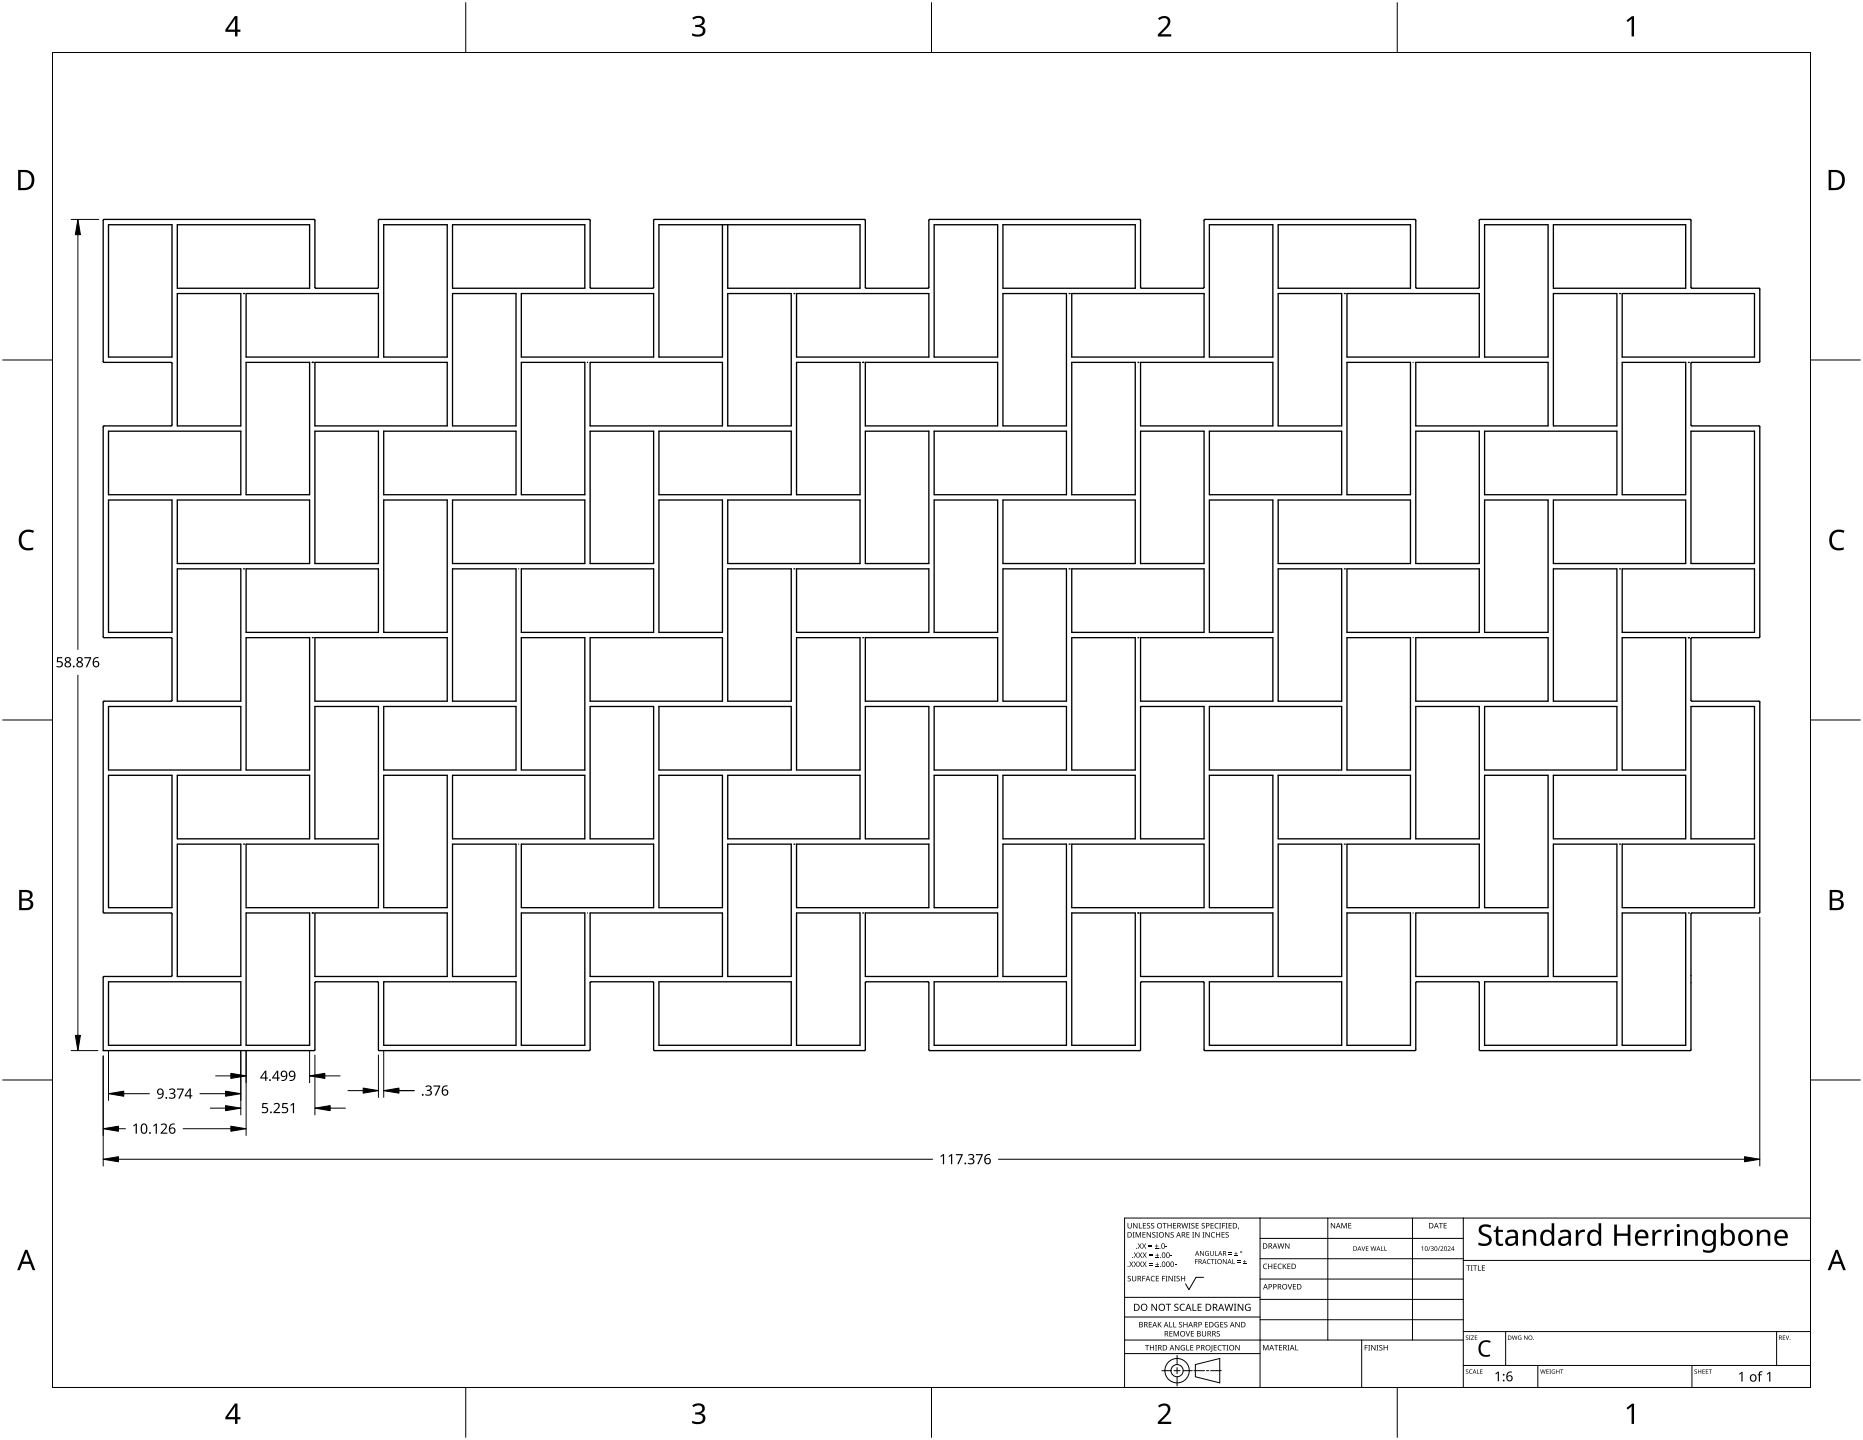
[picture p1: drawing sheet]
<svg xmlns="http://www.w3.org/2000/svg" width="559mm" height="432mm" viewBox="0 0 559 432" stroke-linecap="round" stroke-linejoin="round" font-family="sans-serif">
<g fill="none" stroke="#000" stroke-width=".4">
<path d="M31 65.9l63.2-.1 .3 .3v20.2l18.7 .1 .3-.2 .1-20.4h63.1l.3 .3v20.2l18.8 .1 .3-.2 .1-20.4h63.1l.3 .3v20.2l18.7 .1 .3-.2 .1-20.4h63.1l.3 .3v20.2l18.8 .1 .3-.2 .1-20.4h63.1l.3 .3v20.2l18.7 .1 .3-.2 .1-20.4h63.3l.1 20.5 20.4 .1 .2 .3v21.8l-20.3 .2-.3 .2 .1 18.8h20.3l.2 .3v63.1l-20.3 .1-.3 .3 .1 18.7 20.3 .1 .2 .2v63.1l-20.6 .3v40.9l-.3 .2h-62.9l-.3-.2v-20.3l-18.8-.1-.2 .3v20.1l-.3 .2h-63l-.2-.2-.1-20.3-18.7-.1-.3 .3v20.1l-.3 .2h-62.9l-.3-.2v-20.3l-18.8-.1-.2 .3v20.1l-.3 .2h-63l-.2-.2-.1-20.3-18.7-.1-.3 .3v20.1l-.3 .2h-62.9l-.3-.2v-20.3l-18.8-.1-.2 .3-.2 20.3h-63.3v-22.1l20.3-.1 .3-.3-.1-18.7h-20.3l-.2-.3v-63.1l20.3-.1 .3-.3-.1-18.8h-20.3l-.2-.3v-63.1l20.3-.1 .3-.3-.1-18.7-20.5-.2zM32.5 67.4h19.1v39.7h-19.1zM53.2 67.4h39.7v19h-39.7zM115.1 67.4h19v39.7h-19zM135.7 67.4h39.7v19h-39.7zM216.7 67.4v39.7h-19.1v-39.7h60.4v19h-39.7v-19M280.2 67.4h19v39.7h-19zM300.8 67.4h39.7v19h-39.7zM362.7 67.4h19.1v39.7h-19.1zM383.4 67.4h39.7v19h-39.7zM445.3 67.4h19v39.7h-19zM465.9 67.4h39.7v19h-39.7z"/>
<path d="M53.2 88h19v39.7h-19zM73.8 88h39.7v19.1h-39.7zM135.7 88h19.1v39.7h-19.1zM156.4 88h39.7v19.1h-39.7zM218.3 88h19v39.7h-19zM238.9 88h39.7v19.1h-39.7zM300.8 88h19.1v39.7h-19.1zM321.5 88h39.7v19.1h-39.7zM383.4 88h19v39.7h-19zM404 88h39.7v19.1h-39.7zM465.9 88h19.1v39.7h-19.1zM486.6 88h39.7v19.1h-39.7z"/>
<path d="M73.8 108.7h19.1v39.6h-19.1zM94.5 108.7h39.6v19h-39.6zM156.4 108.7h19v39.6h-19zM176.2 108.7h.1M177 108.7h39.7v19h-39.7zM238.9 108.7h19.1v39.6h-19.1zM259.6 108.7h39.6v19h-39.6zM321.5 108.7h19v39.6h-19zM342.1 108.7h39.7v19h-39.7zM404 108.7h19.1v39.6h-19.1zM423.9 108.7h.1M424.7 108.7h39.6v19h-39.6z"/>
<path d="M486.6 108.7h19v39.6h-19zM32.5 129.3h39.7v19h-39.7zM94.5 129.3h19v39.7h-19zM115.1 129.3h39.7v19h-39.7zM177 129.3h19.1v39.7h-19.1zM197.6 129.3h39.7v19h-39.7zM259.6 129.3h19v39.7h-19zM280.2 129.3h39.7v19h-39.7zM342.1 129.3h19.1v39.7h-19.1zM362.7 129.3h39.7v19h-39.7zM424.7 129.3h19v39.7h-19zM445.3 129.3h39.7v19h-39.7z"/>
<path d="M507.2 129.3h19.1v39.7h-19.1zM32.5 149.9h19.1v39.7h-19.1zM53.2 149.9h39.7v19.1h-39.7zM115.1 149.9h19v39.7h-19zM135.7 149.9h39.7v19.1h-39.7zM197.6 149.9h19.1v39.7h-19.1zM218.3 149.9h39.7v19.1h-39.7zM280.2 149.9h19v39.7h-19zM300.8 149.9h39.7v19.1h-39.7zM362.7 149.9h19.1v39.7h-19.1zM383.4 149.9h39.7v19.1h-39.7zM445.3 149.9h19v39.7h-19z"/>
<path d="M465.9 149.9h39.7v19.1h-39.7zM53.2 170.6h19v39.7h-19zM73.8 170.6h39.7v19h-39.7zM135.7 170.6h19.1v39.7h-19.1zM155.6 170.6h.1M156.4 170.6h39.7v19h-39.7zM218.3 170.6h19v39.7h-19zM238.9 170.6h39.7v19h-39.7zM300.8 170.6h19.1v39.7h-19.1zM321.5 170.6h39.7v19h-39.7zM383.4 170.6h19v39.7h-19zM404 170.6h39.7v19h-39.7z"/>
<path d="M465.9 170.6h19.1v39.7h-19.1zM486.6 170.6h39.7v19h-39.7zM73.8 191.2h19.1v39.7h-19.1zM94.5 191.2h39.6v19.1h-39.6zM156.4 191.2h19v39.7h-19zM177 191.2h39.7v19.1h-39.7zM238.9 191.2h19.1v39.7h-19.1zM259.6 191.2h39.6v19.1h-39.6zM321.5 191.2h19v39.7h-19zM342.1 191.2h39.7v19.1h-39.7zM404 191.2h19.1v39.7h-19.1zM423.9 191.2h.1"/>
<path d="M424.7 191.2h39.6v19.1h-39.6zM486.6 191.2h19v39.7h-19zM32.5 211.8h39.7v19.1h-39.7zM94.5 211.8h19v39.7h-19zM115.1 211.8h39.7v19.1h-39.7zM177 211.8h19.1v39.7h-19.1zM197.6 211.8h39.7v19.1h-39.7zM259.6 211.8h19v39.7h-19zM280.2 211.8h39.7v19.1h-39.7zM342.1 211.8h19.1v39.7h-19.1zM362.7 211.8h39.7v19.1h-39.7zM424.7 211.8h19v39.7h-19z"/>
<path d="M445.3 211.8h39.7v19.1h-39.7zM507.2 211.8h19.1v39.7h-19.1zM32.5 232.5h19.1v39.7h-19.1zM53.2 232.5h39.7v19h-39.7zM115.1 232.5h19v39.7h-19zM135.7 232.5h39.7v19h-39.7zM197.6 232.5h19.1v39.7h-19.1zM218.3 232.5h39.7v19h-39.7zM280.2 232.5h19v39.7h-19zM300.8 232.5h39.7v19h-39.7zM362.7 232.5h19.1v39.7h-19.1zM383.4 232.5h39.7v19h-39.7z"/>
<path d="M445.3 232.5h19v39.7h-19zM465.9 232.5h39.7v19h-39.7zM53.2 253.1h19v39.7h-19zM73.8 253.1h39.7v19.1h-39.7zM135.7 253.1h19.1v39.7h-19.1zM155.6 253.1h.1M156.4 253.1h39.7v19.1h-39.7zM218.3 253.1h19v39.7h-19zM238.9 253.1h39.7v19.1h-39.7zM300.8 253.1h19.1v39.7h-19.1zM321.5 253.1h39.7v19.1h-39.7zM383.4 253.1h19v39.7h-19z"/>
<path d="M404 253.1h39.7v19.1h-39.7zM465.9 253.1h19.1v39.7h-19.1zM486.6 253.1h39.7v19.1h-39.7zM73.8 273.8h19.1v39.6h-19.1zM94.5 273.8h39.6v19h-39.6zM156.4 273.8h19v39.6h-19zM176.2 273.8h.1M177 273.8h39.7v19h-39.7zM238.9 273.8h19.1v39.6h-19.1zM259.6 273.8h39.6v19h-39.6zM321.5 273.8h19v39.6h-19zM342.1 273.8h39.7v19h-39.7z"/>
<path d="M404 273.8h19.1v39.6h-19.1zM423.9 273.8h.1M424.7 273.8h39.6v19h-39.6zM486.6 273.8h19v39.6h-19zM32.5 294.4h39.7v19h-39.7zM115.1 294.4h39.7v19h-39.7zM197.6 294.4h39.7v19h-39.7zM280.2 294.4h39.7v19h-39.7zM362.7 294.4h39.7v19h-39.7zM445.3 294.4h39.7v19h-39.7z"/>
</g>
<g fill="#000">
<circle cx="73" cy="88" r=".2"/>
<circle cx="238.1" cy="88" r=".2"/>
<circle cx="320.7" cy="88" r=".2"/>
<circle cx="403.2" cy="88" r=".2"/>
<circle cx="485.8" cy="88" r=".2"/>
<circle cx="93.7" cy="108.7" r=".2"/>
<circle cx="258.8" cy="108.7" r=".2"/>
<circle cx="341.3" cy="108.7" r=".2"/>
<circle cx="506.4" cy="108.7" r=".2"/>
<circle cx="73" cy="170.6" r=".2"/>
<circle cx="238.1" cy="170.6" r=".2"/>
<circle cx="320.7" cy="170.6" r=".2"/>
<circle cx="403.2" cy="170.6" r=".2"/>
<circle cx="485.8" cy="170.6" r=".2"/>
<circle cx="93.7" cy="191.2" r=".2"/>
<circle cx="258.8" cy="191.2" r=".2"/>
<circle cx="341.3" cy="191.2" r=".2"/>
<circle cx="506.4" cy="191.2" r=".2"/>
<circle cx="73" cy="253.1" r=".2"/>
<circle cx="238.1" cy="253.1" r=".2"/>
<circle cx="320.7" cy="253.1" r=".2"/>
<circle cx="403.2" cy="253.1" r=".2"/>
<circle cx="485.8" cy="253.1" r=".2"/>
<circle cx="93.7" cy="273.8" r=".2"/>
<circle cx="258.8" cy="273.8" r=".2"/>
<circle cx="341.3" cy="273.8" r=".2"/>
<circle cx="506.4" cy="273.8" r=".2"/>
</g>
<path d="M15.7 15.7h527.4v400.4h-527.4z" fill="none" stroke="#000" stroke-width=".3"/>
<path d="M139.7 .8v14.9M279.4 .8v14.9M419.1 .8v14.9M.8 108h14.9M543.1 108h14.9M.8 215.9h14.9M543.1 215.9h14.9M.8 323.9h14.9M543.1 323.9h14.9M139.7 416.1v14.9M279.4 416.1v14.9M419.1 416.1v14.9" fill="none" stroke="#000" stroke-width=".3"/>
<g fill="#000">
<path d="M207.6 5.4a2.36 2.36 0 0 1 3.8 .5 1.49 1.49 0 0 1-1.3 1.8 1.62 1.62 0 0 1 1.5 1.8 1.62 1.62 0 0 1-1.8 1.5l-2.2-.3v-.7a2.16 2.16 0 0 0 3.2-.5 1.23 1.23 0 0 0-1.7-1.4h-.6v-.6a1.55 1.55 0 0 0 2.1-1.2 1.51 1.51 0 0 0-2.6-.4zM347.4 5.5a2.07 2.07 0 0 1 2.1-.8 2.07 2.07 0 0 1 1.6 1.7 4 4 0 0 1-1.6 2.6l-1.3 1.3h3.1v.7h-4v-.7l1.6-1.6a2.6 2.6 0 0 0 1.2-2.8 1.64 1.64 0 0 0-2.3 .1zM487.9 6.1l1.6-1.2h.6v6h-.7v-5.3l-1.1 1zM6.4 159.7a3.4 3.4 0 0 1 3.8-.5l-.3 .6a2.3 2.3 0 0 0-2.7 .1 2.3 2.3 0 0 0-.7 2.6 2.15 2.15 0 0 0 3.1 1.7l.4-.1v.7a3 3 0 0 1-3.5-.4 3 3 0 0 1-.8-3.4zM549.4 159.7a3.4 3.4 0 0 1 3.9-.5l-.3 .6a2.3 2.3 0 0 0-2.7 .1 2.3 2.3 0 0 0-.8 2.6 2.15 2.15 0 0 0 3.1 1.7l.4-.1v.7a3 3 0 0 1-3.4-.4 3 3 0 0 1-.8-3.4zM207.6 421.4a2.36 2.36 0 0 1 3.8 .6 1.49 1.49 0 0 1-1.3 1.8 1.62 1.62 0 0 1 1.5 1.8 1.62 1.62 0 0 1-1.8 1.4l-2.2-.3v-.7a2.16 2.16 0 0 0 3.2-.5 1.23 1.23 0 0 0-1.7-1.4h-.6v-.6a1.55 1.55 0 0 0 2.1-1.1 1.51 1.51 0 0 0-2.6-.5zM347.4 421.6a2.07 2.07 0 0 1 2.1-.8 2.07 2.07 0 0 1 1.6 1.7 4 4 0 0 1-1.6 2.5l-1.3 1.3h3.1v.7h-4v-.6l1.6-1.6a2.6 2.6 0 0 0 1.2-2.9 1.64 1.64 0 0 0-2.3 .2zM487.9 422.2l1.6-1.3h.6v6.1h-.7v-5.3l-1.1 1z"/>
<path d="M70.4 4.8h.8v4.1h.9v.6h-.9v1.4h-.7v-1.4h-2.9v-.6zM70.5 5.6l-2.2 3.3h2.2z"/>
<path d="M5.4 51h1.9a3 3 0 0 1 3 3.1 3 3 0 0 1-3.2 2.9h-1.7zM6.2 51.6v4.8h.8a2.39 2.39 0 0 0 2.5-2.2 2.39 2.39 0 0 0-2-2.6z"/>
<path d="M548.5 51h1.9a3 3 0 0 1 3 3.1 3 3 0 0 1-3.2 2.9h-1.7zM549.3 51.6v4.8h.8a2.39 2.39 0 0 0 2.4-2.2 2.39 2.39 0 0 0-2-2.6z"/>
<path d="M5.8 266.9h1.7a1.71 1.71 0 0 1 2.3 1.7 1.39 1.39 0 0 1-1.2 1.1 1.64 1.64 0 0 1 1.4 2 1.64 1.64 0 0 1-2.1 1.2h-2.1zM6.5 270.1v2.2h1.2a1.15 1.15 0 0 0 1.5-1.2 1.15 1.15 0 0 0-1.5-1zM6.5 267.5v1.9h1.1a1.04 1.04 0 0 0 1.4-1 1.04 1.04 0 0 0-1.5-.9z"/>
<path d="M548.8 266.9h1.7a1.71 1.71 0 0 1 2.3 1.7 1.39 1.39 0 0 1-1.1 1.1 1.64 1.64 0 0 1 1.3 2 1.64 1.64 0 0 1-2.1 1.2h-2.1zM549.6 270.1v2.2h1.2a1.15 1.15 0 0 0 1.4-1.2 1.15 1.15 0 0 0-1.5-1zM549.6 267.5v1.9h1.1a1.04 1.04 0 0 0 1.3-1 1.04 1.04 0 0 0-1.4-.9z"/>
<path d="M7.5 374.8h.7l2.4 6.1h-.8l-.7-1.9h-2.4l-.8 1.9h-.7zM7.9 375.6l-1 2.7h1.9z"/>
<path d="M550.6 374.8h.7l2.3 6.1h-.8l-.7-1.9h-2.4l-.7 1.9h-.8zM550.9 375.6l-.9 2.7h1.9z"/>
<path d="M70.4 420.9h.8v4h.9v.7h-.9v1.4h-.7v-1.4h-2.9v-.6zM70.5 421.7l-2.2 3.2h2.2z"/>
</g>
<g fill="none" stroke="#000" stroke-width=".3">
<path d="M378 365.3v50.8h-40.7v-50.8h205.8M378 371.3h60.9M378 377.4h60.9M398.3 365.3v36.5M423.7 365.3v36.5M438.9 365.3v50.8M438.9 378h104.2M337.3 394.9h40.7M337.3 389h40.7M361 383h-2.3l-2.1 3.7-1-1.7M378 383.5h60.9M378 389.6h60.9"/>
<path d="M378 395.7h60.9M438.9 399.3h104.2M451.6 399.3v10.1M532.9 399.3v10.1M337.3 405.9h40.7M337.3 401.8h101.6M348.5 411h2.7M352.1 411h1.9M353.1 406.4v2.8M353.1 410.1v1.8M353.1 412.8v2.8M354.9 411h2.7"/>
<path d="M358.1 411h3.2M358.5 409.2l7.4-1.8v7.3l-7.4-1.9zM361.8 411h.8M363.1 411h3.2M408.4 401.8v14.3M438.9 409.4h104.2M461.3 409.4v6.7M507.5 409.4v6.7"/>
<circle cx="353.1" cy="411" r="1.83"/>
<circle cx="353.1" cy="411" r="3.7"/>
</g>
<g fill="#000">
<path d="M338.2 366.7h.2v1.1a.42 .42 0 0 0 .4 .4 .42 .42 0 0 0 .5-.4v-1.1h.2v1.1a.62 .62 0 0 1-.7 .6 .62 .62 0 0 1-.6-.6zM338.7 378.3h.2l.4 .6 .4-.6h.2l-.5 .8 .6 .8h-.2l-.5-.7-.4 .7h-.2l.5-.8zM339.7 369.5h.6l-.2 .1v1.3l.2 .2h-.6l.2-.2v-1.3zM339.9 366.7h.2l.9 1.4v-1.4h.2v1.7h-.3l-.8-1.4v1.4h-.2zM340 378.3h.3l.4 .6 .4-.6h.2l-.5 .8 .5 .8h-.2l-.4-.7-.5 .7h-.2l.5-.8zM340 375.6h.3l.4 .6 .4-.6h.2l-.5 .7 .5 .9h-.2l-.4-.7-.5 .7h-.2l.6-.9zM340.6 369.5h.3l.5 1.3 .5-1.3h.3v1.6h-.2l.1-1.4-.8 1.4-.5-1.4v1.4h-.2zM341.6 366.7h.2v1.5h.7v.2h-.9zM341.2 372.8h.3l.3 .7 .4-.7h.3l-.5 .8 .5 .9h-.2l-.5-.7-.4 .7h-.2l.5-.9zM341.4 378.3h.2l.4 .6 .4-.6h.2l-.5 .8 .5 .8h-.2l-.4-.7-.5 .7h-.2l.6-.8zM341.4 375.6h.2l.4 .6 .4-.6h.2l-.5 .7 .6 .9h-.3l-.4-.7-.4 .7h-.3l.6-.9zM342.7 369.5h.9v.1h-.7v.6h.7v.1h-.7v.6h.7v.2h-.9z"/>
<path d="M342.8 366.7h.9v.2h-.7v.5h.7v.2h-.7v.6h.7v.2h-.9zM342.6 372.8h.2l.4 .7 .4-.7h.2l-.5 .8 .5 .9h-.2l-.4-.7-.5 .7h-.2l.6-.9zM342.7 378.3h.2l.4 .6 .4-.6h.2l-.5 .8 .6 .8h-.3l-.4-.7-.4 .7h-.2l.5-.8zM342.7 375.6h.2l.4 .6 .4-.6h.2l-.5 .7 .6 .9h-.3l-.4-.7-.4 .7h-.2l.5-.9zM344.6 373.8h1v.2h-1zM344.6 373.4h1v.1h-1zM344.7 379.3h1v.1h-1zM344.7 378.8h1v.2h-1zM344.7 376.5h1v.2h-1zM344.7 376.1h1v.1h-1zM344.1 366.9l.5-.2 .3 .1v.2a.38 .38 0 0 0-.5-.2 .38 .38 0 0 0-.2 .5 .38 .38 0 0 0 .5 .2 .53 .53 0 0 1 .2 .8 .53 .53 0 0 1-.9 0l.1-.2a.41 .41 0 0 0 .5 .1 .41 .41 0 0 0 .1-.5 .41 .41 0 0 0-.5-.2zM343.9 369.5h.3l.8 1.3v-1.3h.2v1.6h-.2l-.9-1.4v1.4h-.2z"/>
<path d="M345.3 366.9l.6-.2 .3 .1-.1 .2a.38 .38 0 0 0-.5-.2 .38 .38 0 0 0-.1 .5 .38 .38 0 0 0 .4 .2 .53 .53 0 0 1 .2 .8 .53 .53 0 0 1-.8 0v-.2a.41 .41 0 0 0 .6 .1 .41 .41 0 0 0 .1-.5 .41 .41 0 0 0-.6-.2zM346.4 374.3h1.1v.2h-1.1zM346.6 379.8h1v.1h-1zM346.6 377h1v.2h-1zM345.7 369.6l.5-.1h.4l-.1 .2a.38 .38 0 0 0-.5-.1 .38 .38 0 0 0-.2 .5 .38 .38 0 0 0 .5 .2 .53 .53 0 0 1 .2 .7 .53 .53 0 0 1-.8 .1v-.2a.41 .41 0 0 0 .5 .1 .41 .41 0 0 0 .1-.6 .41 .41 0 0 0-.5-.2zM346.9 373.1h.1v.5h.5v.1h-.5v.5h-.1v-.5h-.5v-.1h.5zM347 378.6h.2v.4h.4v.2h-.4v.5h-.2v-.5h-.4v-.2h.4zM347 375.8h.2v.5h.4v.2h-.4v.4h-.2v-.4h-.4v-.2h.4zM346.8 369.5h.6l-.2 .1v1.3l.2 .2h-.6l.2-.2v-1.3zM348.7 366.7h1.2v.2h-.5v1.5h-.2v-1.5h-.5zM349.6 373.8h.6v.1h-.6zM349.5 369.5h.2l.9 1.3-.1-1.3h.2v1.6h-.2l-.9-1.4v1.4h-.1z"/>
<path d="M351.1 376.5h.5v.2h-.5zM350.2 366.7h.2v.7h.8v-.7h.2v1.7h-.2v-.8h-.8v.8h-.2zM351.2 369.6l.5-.1h.4l-.1 .2a.38 .38 0 0 0-.5-.1 .38 .38 0 0 0-.2 .5 .38 .38 0 0 0 .5 .2 .53 .53 0 0 1 .2 .7 .53 .53 0 0 1-.8 .1v-.2a.41 .41 0 0 0 .5 .1 .41 .41 0 0 0 .1-.6 .41 .41 0 0 0-.5-.2zM352.3 379.2h.6v.2h-.6zM351.9 366.7h.9v.2h-.7v.5h.6v.2h-.6v.6h.7v.2h-.9zM354.3 366.7h.2l.4 1.4 .3-1.4h.3l.3 1.4 .4-1.4h.2l-.4 1.7h-.3l-.3-1.4-.4 1.4h-.2zM355.9 369.5h.9v.1h-.7v.6h.6v.1h-.6v.6h.7v.2h-.9zM356.5 366.7h.6l-.2 .2v1.3l.2 .2h-.6l.2-.2v-1.3zM357.6 369.5h.6l-.2 .1v1.3l.2 .2h-.6l.2-.2v-1.3zM357.4 366.9l.6-.2 .3 .1-.1 .2a.38 .38 0 0 0-.5-.2 .38 .38 0 0 0-.1 .5 .38 .38 0 0 0 .4 .2 .53 .53 0 0 1 .2 .8 .53 .53 0 0 1-.8 0v-.2a.41 .41 0 0 0 .6 .1 .41 .41 0 0 0 .1-.5 .41 .41 0 0 0-.6-.2zM358.4 377.6h.9v.1h-.7v.6h.6v.1h-.6v.6h-.2zM358.7 366.7h.9v.2h-.7v.5h.6v.2h-.6v.6h.7v.2h-.9z"/>
<path d="M358.5 369.5h.2l.9 1.3v-1.3h.2v1.6h-.3l-.8-1.4v1.4h-.2zM359.9 375.1h.3l.7 1.2v-1.2h.2v1.5h-.2l-.8-1.2v1.2h-.2zM360.7 369.5h.6l-.2 .1v1.3l.2 .2h-.6l.2-.2v-1.3zM360.5 366.9l.6-.2 .3 .1-.1 .2a.38 .38 0 0 0-.5-.2 .38 .38 0 0 0-.1 .5 .38 .38 0 0 0 .4 .2 .53 .53 0 0 1 .2 .8 .53 .53 0 0 1-.8 0v-.2a.41 .41 0 0 0 .6 .1 .41 .41 0 0 0 .1-.5 .41 .41 0 0 0-.6-.2zM361.6 375.3l.6-.2 .4 .1-.2 .1a.6 .6 0 0 0-.8 .6 .6 .6 0 0 0 .8 .5v-.4l-.3-.2h.5v.7a.8 .8 0 0 1-1-.1 .8 .8 0 0 1 0-1.1zM362.2 377.8l.5-.2h.4l-.1 .2a.58 .58 0 0 0-.8 .5 .58 .58 0 0 0 .9 .5 .69 .69 0 0 1-1-.1 .69 .69 0 0 1 .1-.9zM361.6 369.5h.2l.9 1.3v-1.3h.2v1.6h-.3l-.8-1.4v1.4h-.2zM363.2 377.6h1.1v.1h-.5v1.3h-.2v-1.3h-.4zM363.4 369.7l.6-.3 .4 .1v.2a.65 .65 0 0 0-1 .6 .65 .65 0 0 0 1 .6 .77 .77 0 0 1-1.1-.1 .77 .77 0 0 1 .1-1.1zM363.1 366.7h.9v.2h-.7v.5h.7v.2h-.7v.6h.7v.2h-.9zM363 375.1h.1v1a.38 .38 0 0 0 .4 .3 .38 .38 0 0 0 .4-.3v-1h.2v1a.56 .56 0 0 1-.6 .5 .56 .56 0 0 1-.5-.5zM364.5 375.1h.2v1.3h.6v.2h-.8z"/>
<path d="M364.4 377.6h.5l-.2 .1v1.2l.2 .1h-.5l.2-.1v-1.2zM364.5 366.9l.6-.2 .4 .1-.1 .2a.65 .65 0 0 0-.9 .6 .65 .65 0 0 0 1 .5 .77 .77 0 0 1-1.1-.1 .77 .77 0 0 1 .1-1.1zM364.7 369.5h.2v.7h.9v-.7h.2v1.6h-.2v-.8h-.9v.8h-.2zM365.7 366.7h.6l-.2 .2v1.3l.2 .2h-.6l.2-.2v-1.3zM366.6 366.7h.9v.2h-.7v.6h.6v.2h-.6v.7h-.2zM366.4 369.5h.9v.1h-.7v.6h.7v.1h-.7v.6h.7v.2h-.9zM366.8 377.6h.2l.8 1.2v-1.2h.1v1.4h-.2l-.7-1.2v1.2h-.2zM367.6 366.7h.6l-.2 .2v1.3l.2 .2h-.6l.2-.2v-1.3zM368.6 376l.9 .1zM368.6 375.6l.9 .1zM367.7 369.6l.5-.1h.3v.2a.38 .38 0 0 0-.5-.1 .38 .38 0 0 0-.2 .5 .38 .38 0 0 0 .5 .2 .53 .53 0 0 1 .2 .7 .53 .53 0 0 1-.8 .1v-.2a.41 .41 0 0 0 .5 .1 .41 .41 0 0 0 .1-.6 .41 .41 0 0 0-.5-.2zM368.5 366.7h.9v.2h-.7v.5h.7v.2h-.7v.6h.7v.2h-.9z"/>
<path d="M369.6 377.6h.2v1.3h.7v.1h-.9zM370.2 376.4l1 .2zM370.6 375.4l.2 .4h.4l-.4 .1v.4l-.2-.4h-.4l.4-.1zM371.2 378.4l.9 .2zM371.2 378l.9 .2zM371.4 368.1h.3l-.4 .6zM372.8 378.9l1 .1zM373.3 377.8l.1 .4h.4l-.4 .2v.4l-.1-.4h-.5l.5-.2zM379.1 379.1l.5-.2 .5 .1-.1 .2a.65 .65 0 0 0-.9 .6 .65 .65 0 0 0 .9 .5 .77 .77 0 0 1-1.1-.1 .77 .77 0 0 1 .2-1.1zM383.4 379.1l.6-.2 .5 .1-.1 .2a.65 .65 0 0 0-1 .6 .65 .65 0 0 0 1 .5 .77 .77 0 0 1-1.1-.1 .77 .77 0 0 1 .1-1.1zM383.2 372.8h.2l.3 1.4 .4-1.4h.2l.4 1.4 .3-1.4h.2l-.4 1.6h-.2l-.4-1.3-.4 1.3h-.2zM385.5 372.8h.2l.9 1.4v-1.4h.2v1.6h-.3l-.9-1.3 .1 1.3h-.2z"/>
<path d="M399.2 366.7h.2l.9 1.4v-1.4h.2v1.6h-.3l-.8-1.3v1.3h-.2zM402.3 366.7h.4l.5 1.3 .5-1.3h.3v1.6h-.2v-1.4l-.7 1.4-.6-1.4v1.4h-.2zM404.4 366.7h.9v.2h-.7v.5h.7v.2h-.7v.6h.7v.1h-.9zM408.4 373.7h.1l.4 1.2 .4-1.2h.2l-.5 1.4h-.1zM409.7 373.7h.8l-.6 .2v.4h.5l-.5 .1v.5l.6 .2h-.8zM411.1 373.7h.2l.2 1.2 .4-1.2h.1l.4 1.2 .2-1.2h.2l-.3 1.4h-.2l-.4-1.2-.3 1.2h-.1zM414.2 373.7h.2v1.2l.6 .2h-.8zM415.2 373.7h.2v1.2l.6 .2h-.8zM426.3 374l.5-.3v1.4h-.1v-1.2zM428.9 373.7h.1l-.6 1.4zM429.1 373.8a.42 .42 0 0 1 .7-.1 .42 .42 0 0 1-.1 .7 .44 .44 0 0 1 .2 .6 .44 .44 0 0 1-.7 .1l-.1-.2a.35 .35 0 0 0 .6 .1 .35 .35 0 0 0 0-.5l-.4-.2a.3 .3 0 0 0 .5-.1 .3 .3 0 0 0-.2-.4 .3 .3 0 0 0-.4 .2zM431.8 373.7h.1l-.7 1.4z"/>
<path d="M431.6 366.7h1.2v.2h-.5v1.4h-.2v-1.4h-.5zM432 373.9a.49 .49 0 0 1 .8 0 .49 .49 0 0 1-.3 .7l-.3 .3 .7 .2h-.9l.4-.5a.37 .37 0 0 0 .4-.5 .37 .37 0 0 0-.7-.1zM433 366.7h.9v.2h-.7v.5h.7v.2h-.7v.6h.7v.1h-.9zM434.2 373.9a.49 .49 0 0 1 .8 0 .49 .49 0 0 1-.3 .7l-.3 .3 .7 .2h-.9l.4-.5a.37 .37 0 0 0 .3-.5 .37 .37 0 0 0-.6-.1zM338.3 382.7l.6-.1 .3 .1-.1 .1a.38 .38 0 0 0-.5-.1 .38 .38 0 0 0-.1 .5 .38 .38 0 0 0 .5 .2 .53 .53 0 0 1 .1 .8 .53 .53 0 0 1-.8 0v-.2a.41 .41 0 0 0 .6 .1 .41 .41 0 0 0 .1-.6 .41 .41 0 0 0-.5-.1zM339.6 382.6h.2v1a.42 .42 0 0 0 .4 .5 .42 .42 0 0 0 .4-.5v-1h.2v1a.62 .62 0 0 1-.6 .6 .62 .62 0 0 1-.6-.6zM342.6 382.6h.9v.2h-.7v.5h.7v.2h-.7v.7h-.2zM344.6 396.4h.9v.2h-.7v.5h.6v.2h-.6v.5h.7v.2h-.9zM345.4 382.8l.6-.2 .4 .1-.1 .1a.65 .65 0 0 0-.9 .6 .65 .65 0 0 0 .9 .6 .77 .77 0 0 1-1.1-.1 .77 .77 0 0 1 .2-1.1zM345.4 391h.3l1.1 1.7v-1.7h.2v2.1h-.3l-1.1-1.8v1.8h-.2zM346.7 382.6h.9v.2h-.7v.5h.7v.1h-.7v.6h.7v.2h-.9zM347.3 396.4h.2v.8l.7-.8h.2l-.6 .7 .7 .9h-.3l-.5-.7-.2 .7h-.2z"/>
<path d="M348.5 382.6h1v.2h-.8v.5h.7v.2h-.7v.7h-.2zM349.6 382.6h.6l-.2 .2v1.2l.2 .2h-.6l.2-.2v-1.2zM349.7 391h1.5v.2h-.6v1.9h-.3v-1.9h-.6zM350.7 396.4h.2v1.4h.7v.2h-.9zM350.5 382.6h.2l.9 1.3v-1.3h.2v1.6h-.3l-.8-1.3v1.3h-.2zM351.9 396.4h.2v1.4h.7v.2h-.9zM352.1 382.6h.6l-.2 .2v1.2l.2 .2h-.6l.2-.2v-1.2zM352.3 391.2l.4-.3 .8 .1-.3 .2a.44 .44 0 0 0-.7 .2 .44 .44 0 0 0 .5 .5 .66 .66 0 0 1 .4 1 .66 .66 0 0 1-1 .2l-.2-.1v-.3l.3 .1a.47 .47 0 0 0 .7-.2 .47 .47 0 0 0-.6-.6l-.4-.3zM353 382.7l.5-.1 .4 .1-.1 .1a.38 .38 0 0 0-.5-.1 .38 .38 0 0 0-.2 .5 .38 .38 0 0 0 .5 .2 .53 .53 0 0 1 .2 .8 .53 .53 0 0 1-.8 0v-.2a.41 .41 0 0 0 .5 .1 .41 .41 0 0 0 .2-.6 .41 .41 0 0 0-.6-.1zM353.7 396.6l.5-.2 .4 .1-.1 .1a.38 .38 0 0 0-.5-.1 .38 .38 0 0 0-.2 .5 .38 .38 0 0 0 .5 .2 .53 .53 0 0 1 .2 .8 .53 .53 0 0 1-.8 0v-.2a.41 .41 0 0 0 .5 .1 .41 .41 0 0 0 .2-.6 .41 .41 0 0 0-.6-.1zM354.1 391.2l.7-.3 .6 .2-.1 .2a.84 .84 0 0 0-1.2 .7 .84 .84 0 0 0 1.2 .8v.2a1.1 1.1 0 0 1-1.3-.3 1.1 1.1 0 0 1 .1-1.5zM354.2 382.6h.2v.7h.9v-.7h.2v1.6h-.2v-.7h-.9v.7h-.2z"/>
<path d="M355.6 399.1h.2l.5 1.4 .5-1.4h.2l-.6 1.7h-.2zM354.9 396.4h.2v.7h.9v-.7h.2v1.6h-.2v-.7h-.9v.7h-.2zM357.7 391h.2v1.8h1v.3h-1.2zM359.2 391h1.2v.2h-.9v.7h.9v.2h-.9v.7h.9v.3h-1.2zM360.5 399.1h.2v1.1a.42 .42 0 0 0 .4 .4 .42 .42 0 0 0 .5-.4v-1.1h.2v1.1a.62 .62 0 0 1-.7 .6 .62 .62 0 0 1-.6-.6zM361.4 396.4h.9v.2h-.7v.5h.7v.2h-.7v.5h.7v.2h-.9zM364.5 396.6l.7-.2 .4 .1-.1 .2a.67 .67 0 0 0-1 .5 .67 .67 0 0 0 .9 .6v-.4h-.3v-.2h.5v.8a.88 .88 0 0 1-1.2-.2 .88 .88 0 0 1 .1-1.2zM366 396.4h.9v.2h-.7v.5h.7v.2h-.7v.5h.7v.2h-.9zM367.3 396.6l.5-.2 .3 .1v.1a.38 .38 0 0 0-.5-.1 .38 .38 0 0 0-.2 .5 .38 .38 0 0 0 .5 .2 .53 .53 0 0 1 .2 .8 .53 .53 0 0 1-.8 0v-.2a.41 .41 0 0 0 .5 .1 .41 .41 0 0 0 .1-.6 .41 .41 0 0 0-.5-.1zM367.3 391h.2l.5 1.7 .4-1.7h.3l.5 1.7 .4-1.7h.3l-.5 2.1h-.3l-.5-1.8-.5 1.8h-.3zM370.1 391h.7l-.2 .2v1.7l.2 .2h-.7l.2-.2v-1.7zM370.6 396.4h.2l.9 1.3-.1-1.3h.2v1.6h-.2l-.9-1.3v1.3h-.1z"/>
<path d="M371.2 391h.4l1.1 1.7v-1.7h.2v2.1h-.3l-1.1-1.8v1.8h-.3zM373.7 391.2l.9-.3 .5 .2-.1 .2a.87 .87 0 0 0-1.3 .6 .87 .87 0 0 0 1.2 .9v-.6h-.5v-.2h.7v1a1.15 1.15 0 0 1-1.5-.2 1.15 1.15 0 0 1 .1-1.6zM380.4 378.9h.2v.7h.8v-.7h.2v1.6h-.2v-.7h-.8v.7h-.2zM382.1 378.9h.9v.2h-.7v.5h.6v.2h-.6v.6h.7v.1h-.9zM384.7 378.9h.3v.8l.7-.8h.2l-.6 .7 .6 .9h-.2l-.6-.7-.1 .7h-.3zM386.2 385h.2l.5 1.4 .5-1.4h.2l-.6 1.6h-.2zM386.2 378.9h.9v.2h-.7v.5h.6v.2h-.6v.6h.7v.1h-.9zM387.8 385h.9v.2h-.7v.5h.7v.2h-.7v.6h.7v.1h-.9zM439.8 379.4h1.2v.2h-.5v1.4h-.2v-1.4h-.5zM441.1 379.4h.6l-.2 .2v1.3l.2 .1h-.6l.2-.1v-1.3zM441.8 379.4h1.3v.2h-.5v1.4h-.2v-1.4h-.6zM443.3 379.4h.2v1.5h.7v.1h-.9z"/>
<path d="M444.5 379.4h.9v.2h-.7v.5h.7v.2h-.7v.6h.7v.1h-.9zM343.5 403.3h1.2v.2h-.5v1.4h-.2v-1.4h-.5zM344.9 403.3h.2v.7h.8v-.7h.3v1.6h-.3v-.7h-.8v.7h-.2zM346.5 403.3h.5l-.1 .2v1.3l.1 .1h-.5l.2-.1v-1.3zM350.8 399.1h.9v.2h-.7v.5h.6v.2h-.6v.6h.7v.2h-.9zM352 399.1h.3l.5 1.4 .5-1.4h.3v1.7h-.2v-1.5l-.7 1.5-.5-1.5v1.5h-.2zM352.5 403.3h.2l.9 1.4v-1.4h.2v1.6h-.3l-.9-1.3 .1 1.3h-.2zM354.3 403.5l.8-.2 .3 .1v.2a.67 .67 0 0 0-1.1 .5 .67 .67 0 0 0 .9 .6v-.4h-.3v-.2h.6v.8a.88 .88 0 0 1-1.2-.2 .88 .88 0 0 1 0-1.2zM355.8 403.3h.2v1.5h.8v.1h-1zM357 403.3h.9v.2h-.7v.5h.7v.2h-.7v.6h.7v.1h-.9zM357.2 399.1h.9v.2h-.7v.5h.7v.2h-.7v.6h.7v.2h-.9zM363.4 403.3h.2v1.7l-.5 .4-.1-.2 .4-.2z"/>
<path d="M364.1 403.3h.9v.2h-.7v.5h.6v.2h-.6v.6h.7v.1h-.9zM365 399.3l.6-.2 .3 .1-.1 .2a.38 .38 0 0 0-.5-.2 .38 .38 0 0 0-.1 .5 .38 .38 0 0 0 .4 .2 .53 .53 0 0 1 .2 .8 .53 .53 0 0 1-.8 0v-.2a.41 .41 0 0 0 .6 .1 .41 .41 0 0 0 .1-.5 .41 .41 0 0 0-.5-.2zM365.4 403.5l.6-.2 .5 .1-.1 .2a.65 .65 0 0 0-1 .6 .65 .65 0 0 0 1 .5 .77 .77 0 0 1-1.1-.1 .77 .77 0 0 1 .1-1.1zM366.5 403.3h1.3v.2h-.5v1.4h-.2v-1.4h-.6zM367.9 403.3h.6l-.2 .2v1.3l.2 .1h-.6l.2-.1v-1.3zM370.5 403.3h.3l.8 1.4v-1.4h.2v1.6h-.2l-.9-1.3v1.3h-.2zM378.9 403.3h.3l.5 1.3 .5-1.3h.3v1.6h-.2v-1.4l-.7 1.4-.6-1.4v1.4h-.1zM382.2 403.3h1.2v.2h-.5v1.4h-.2v-1.4h-.5zM383.6 403.3h.9v.2h-.7v.5h.7v.2h-.7v.5h.7v.2h-.9zM386.2 403.3h.6l-.2 .2v1.3l.2 .1h-.6l.2-.1v-1.3zM388.5 403.3h.2v1.4h.7v.2h-.9zM409.3 403.3h.9v.2h-.7v.6h.7v.1h-.7v.7h-.2z"/>
<path d="M410.4 403.3h.6l-.2 .2v1.3l.2 .1h-.6l.2-.1v-1.3zM411.3 403.3h.2l.9 1.4v-1.4h.2v1.6h-.3l-.8-1.3v1.3h-.2zM412.9 403.3h.6l-.2 .2v1.3l.2 .1h-.6l.2-.1v-1.3zM413.8 403.5l.5-.2 .4 .1-.1 .2a.38 .38 0 0 0-.5-.2 .38 .38 0 0 0-.2 .5 .38 .38 0 0 0 .5 .2 .53 .53 0 0 1 .2 .8 .53 .53 0 0 1-.8 0v-.2a.41 .41 0 0 0 .5 .1 .41 .41 0 0 0 .1-.5 .41 .41 0 0 0-.5-.2zM415 403.3h.2v.7h.9v-.7h.2v1.6h-.2v-.7h-.9v.7h-.2zM439.7 400.6l.5-.1 .2 .2a.32 .32 0 0 0-.5-.1 .32 .32 0 0 0 0 .4 .32 .32 0 0 0 .4 .1 .41 .41 0 0 1 0 .7 .41 .41 0 0 1-.7-.2 .31 .31 0 0 0 .5 .1 .31 .31 0 0 0 0-.5l-.4-.2zM439.7 410.8l.5-.2 .2 .2a.32 .32 0 0 0-.5 0 .32 .32 0 0 0 0 .4 .32 .32 0 0 0 .4 .1 .41 .41 0 0 1 0 .6 .41 .41 0 0 1-.7-.2 .31 .31 0 0 0 .5 .2 .31 .31 0 0 0 0-.5l-.4-.3zM440.6 400.5h.5l-.2 .1 .2 1.2h-.5l.2-.2zM440.8 410.8l.5-.2 .3 .1v.1a.52 .52 0 0 0-.8 .5 .52 .52 0 0 0 .8 .5 .61 .61 0 0 1-.9-.1 .61 .61 0 0 1 .1-.9zM441.2 400.5h.9l-.7 1.1 .7 .2h-.9l.7-1.2zM443 410.6h.2v1.2l.6 .1h-.8zM442.4 400.5h.7l-.6 .1v.4h.6l-.6 .2v.4l.6 .2h-.7z"/>
<path d="M444 410.6h.7l-.6 .2v.4h.6l-.6 .1v.5l.6 .1h-.7zM444.1 402.5a2.71 2.71 0 0 1 3-.3l-.2 .5a1.9 1.9 0 0 0-2.3 .2 1.9 1.9 0 0 0-.4 2.3 1.85 1.85 0 0 0 2.7 .9v.6a2.46 2.46 0 0 1-2.9-.5 2.46 2.46 0 0 1-.4-2.9zM448.5 411.9l1.1-.6v2.9h-.4l.1-2.5-.6 .4zM453.5 400.5h.2l.2 1.1 .3-1.1h.2l.3 1.1 .3-1.1h.1l-.3 1.3h-.2l-.3-1.1-.3 1.1h-.2zM455.5 400.6l.8-.1-.2 .1a.53 .53 0 0 0-.7 .6 .53 .53 0 0 0 .8 .4v-.4l-.3-.1h.4v.6a.71 .71 0 0 1-.9-.1 .71 .71 0 0 1 .1-1zM457.1 400.5l.9 1.1v-1.1h.2v1.3l-.9-1.1-.2 1.1zM462 410.6h.2l.2 1.1 .3-1.1h.2l.3 1.1 .3-1.1h.1l-.3 1.3h-.2l-.3-1.1-.3 1.1h-.2zM463.8 410.6h.8l-.6 .2v.4h.5l-.5 .1v.5l.6 .1h-.8zM464.7 410.6h.5l-.1 .2 .1 1.1h-.5l.2-.1zM465.6 410.8l.8-.1-.2 .1a.53 .53 0 0 0-.6 .5 .53 .53 0 0 0 .7 .5v-.4l-.3-.2h.5v.7a.71 .71 0 0 1-1-.2 .71 .71 0 0 1 .1-.9zM466.8 410.6h.1v.6h.7v-.6h.2v1.3h-.2v-.6h-.7v.6h-.1zM468 410.6h.9l-.4 .2v1.1h-.1v-1.1z"/>
<path d="M508.3 410.8l.4-.2 .3 .2a.32 .32 0 0 0-.5 0 .32 .32 0 0 0-.1 .4 .32 .32 0 0 0 .5 .1 .41 .41 0 0 1-.1 .6 .41 .41 0 0 1-.6-.2 .31 .31 0 0 0 .5 .2 .31 .31 0 0 0 0-.5l-.4-.3zM509.3 410.6h.2v.6h.6v-.6h.2v1.3h-.2v-.6h-.6v.6h-.2zM510.6 410.6h.8l-.6 .2v.4h.5l-.5 .1v.5l.6 .1h-.8zM511.6 410.6h.8l-.6 .2v.4h.5l-.5 .1v.5l.6 .1h-.8zM512.5 410.6h1l-.4 .2v1.1h-.2v-1.1zM521.6 412l1.1-.6v2.9h-.4l.1-2.5-.6 .4zM527.7 411.4l1-.2-.1 .3h-.5l-.2 .2v.4h.6v.3h-.6v1.9h-.4v-1.9h-.3l.3-.3zM529.9 412l1.1-.6v2.9h-.3v-2.5l-.6 .4zM534.7 400.5h.8l-.6 .1v.4h.5l-.5 .2v.4l.6 .2h-.8zM535.6 400.5h.1l.4 1.1 .4-1.1h.2l-.5 1.3z"/>
<path d="M338.2 369.5h.5a.81 .81 0 0 1 .8 .8 .81 .81 0 0 1-.8 .8h-.5zM338.4 369.6v1.3h.2a.64 .64 0 0 0 .7-.6 .64 .64 0 0 0-.6-.7z"/>
<path d="M346.9 367.6a.85 .85 0 0 1 1.7 0 .85 .85 0 0 1-1.7 0zM347.3 367.6a.6 .6 0 0 0 1.2 0 .6 .6 0 0 0-1.2 0z"/>
<path d="M347.5 370.3a.81 .81 0 0 1 1.6 0 .81 .81 0 0 1-1.6 0zM347.8 370.3a.6 .6 0 0 0 1.2 0 .6 .6 0 0 0-1.2 0z"/>
<path d="M348.5 372.9h.1a.79 .79 0 0 1 .8 .7 .79 .79 0 0 1-.7 .9l-.4-.6zM348.7 373.1h-.1a.62 .62 0 0 0-.1 .7 .62 .62 0 0 0 .6 .4l.1-1-.3-.2z"/>
<path d="M348.7 378.4v-.1a.79 .79 0 0 1 .9 .8 .79 .79 0 0 1-.7 .8l-.4-.5zM348.8 378.5l-.1 .1a.62 .62 0 0 0-.1 .7 .62 .62 0 0 0 .6 .4l.1-1-.2-.3z"/>
<path d="M348.7 375.7v-.1a.77 .77 0 0 1 .9 .8 .77 .77 0 0 1-.8 .8l-.3-.7zM348.8 375.8v.1a.62 .62 0 0 0-.2 .7 .62 .62 0 0 0 .6 .3l.1-.9-.2-.3z"/>
<path d="M350 378.4v-.1a.79 .79 0 0 1 .9 .8 .79 .79 0 0 1-.7 .8l-.4-.5zM350.1 378.5l-.1 .1a.62 .62 0 0 0-.1 .7 .62 .62 0 0 0 .6 .4l.1-1-.2-.3z"/>
<path d="M350 375.7v-.1a.77 .77 0 0 1 .9 .8 .77 .77 0 0 1-.8 .8l-.3-.7zM350.1 375.8v.1a.62 .62 0 0 0-.2 .7 .62 .62 0 0 0 .6 .3l.1-.9-.2-.3z"/>
<path d="M351.3 378.4v-.1a.79 .79 0 0 1 .9 .8 .79 .79 0 0 1-.7 .8l-.4-.5zM351.4 378.5l-.1 .1a.62 .62 0 0 0-.1 .7 .62 .62 0 0 0 .6 .4l.1-1-.2-.3z"/>
<path d="M353.1 366.7h.5a.47 .47 0 0 1 .5 .4 .47 .47 0 0 1-.3 .5l.5 .8h-.3l-.4-.7h-.3v.7h-.2zM353.3 366.9v.6h.3a.31 .31 0 0 0 .3-.3 .31 .31 0 0 0-.3-.3z"/>
<path d="M353.4 369.5h.2l.6 1.6h-.2l-.2-.5h-.6l-.2 .5h-.2zM353.5 369.7l-.2 .7h.5z"/>
<path d="M354.5 369.5h.4a.47 .47 0 0 1 .6 .3 .47 .47 0 0 1-.3 .6l.4 .7h-.2l-.4-.7h-.3v.7h-.2zM354.7 369.6v.6h.2a.31 .31 0 0 0 .4-.3 .31 .31 0 0 0-.4-.3z"/>
<path d="M359 375.1l.7 1.5-.3-.5h-.6l-.4 .5zM359.1 375.3l-.2 .7h.4z"/>
<path d="M359.5 377.6h.4a.42 .42 0 0 1 .5 .3 .42 .42 0 0 1-.3 .5l.4 .6h-.2l-.3-.6h-.3v.6h-.2zM359.7 377.7v.6h.2a.28 .28 0 0 0 .3-.3 .28 .28 0 0 0-.3-.3z"/>
<path d="M361.1 377.6l.8 1.4-.4-.4h-.6l-.3 .4zM361.2 377.8l-.2 .6h.5z"/>
<path d="M361.7 366.7h.5a.54 .54 0 0 1 .6 .7 .54 .54 0 0 1-.9 .3v.7h-.2zM361.9 366.9v.7a.4 .4 0 0 0 .7-.4 .39 .39 0 0 0-.7-.3z"/>
<path d="M365.9 375.1l.7 1.5-.3-.5h-.6l-.4 .5zM366 375.3l-.2 .7h.4z"/>
<path d="M365 378.3a.75 .75 0 0 1 1.5 0 .75 .75 0 0 1-1.5 0zM365.3 378.3a.55 .55 0 0 0 1.1 0 .55 .55 0 0 0-1.1 0z"/>
<path d="M366.8 375.1h.4a.42 .42 0 0 1 .6 .3 .42 .42 0 0 1-.3 .5l.4 .7h-.2l-.4-.6h-.3v.6h-.2zM367 375.3v.5h.2a.28 .28 0 0 0 .4-.3 .28 .28 0 0 0-.4-.2z"/>
<path d="M368.7 377.6l.7 1.4-.3-.4h-.6l-.4 .4zM368.8 377.8l-.2 .6h.4z"/>
<path d="M369.8 366.7h.5a.81 .81 0 0 1 .8 .9 .81 .81 0 0 1-.9 .8h-.4zM370 366.9v1.3h.2a.64 .64 0 0 0 .7-.6 .64 .64 0 0 0-.6-.7z"/>
<path d="M372 375.4a.31 .31 0 0 1 .6 0 .31 .31 0 0 1-.6 0zM372.1 375.4a.2 .2 0 0 0 .4 0 .2 .2 0 0 0-.4 0z"/>
<path d="M378.8 372.8h.5a.81 .81 0 0 1 .8 .9 .81 .81 0 0 1-.8 .7h-.5zM379 373v1.3h.3a.64 .64 0 0 0 .6-.7 .64 .64 0 0 0-.6-.6z"/>
<path d="M380.5 372.8h.4a.47 .47 0 0 1 .6 .3 .47 .47 0 0 1-.3 .6l.5 .7h-.3l-.4-.6h-.3v.6h-.2zM380.7 373v.6h.2a.31 .31 0 0 0 .4-.3 .31 .31 0 0 0-.4-.3z"/>
<path d="M382.3 372.8h.2l.6 1.6h-.2l-.2-.5h-.6l-.2 .5h-.2zM382.4 373l-.2 .8h.5z"/>
<path d="M387.4 378.9h.5a.81 .81 0 0 1 .8 .9 .81 .81 0 0 1-.8 .7h-.5zM387.6 379.1v1.3h.2a.64 .64 0 0 0 .7-.6 .64 .64 0 0 0-.6-.7z"/>
<path d="M401.3 366.7h.2l.6 1.6h-.2l-.2-.5h-.6l-.2 .5h-.2zM401.4 366.9l-.3 .8h.6z"/>
<path d="M405.9 373.7l.8 .1 .3 .4a.66 .66 0 0 1-.7 .9h-.4zM406.1 373.9v1h.5l.2-.3v-.5z"/>
<path d="M407.7 373.7l.7 1.4-.4-.4h-.5l-.3 .4zM407.8 373.9l-.3 .6h.5z"/>
<path d="M413.4 373.7l.7 1.4-.4-.4h-.5l-.4 .4zM413.4 373.9l-.2 .6h.5z"/>
<path d="M427.5 373.8l.4-.1 .3 .3v.7l-.2 .4h-.4l-.2-.3zM427.6 373.9v.1a.49 .49 0 0 0-.1 .6 .49 .49 0 0 0 .5 .3 .53 .53 0 0 0 .2-.6 .53 .53 0 0 0-.6-.4z"/>
<path d="M428.7 366.7h.5a.81 .81 0 0 1 .8 .9 .81 .81 0 0 1-.9 .7h-.4zM428.9 366.9v1.3h.2a.64 .64 0 0 0 .6-.6 .64 .64 0 0 0-.6-.7z"/>
<path d="M430.4 373.8l.4-.1 .3 .3v.7l-.3 .4h-.3l-.2-.3zM430.5 373.9l-.1 .1a.49 .49 0 0 0-.1 .6 .49 .49 0 0 0 .6 .3 .53 .53 0 0 0 .2-.6 .53 .53 0 0 0-.6-.4z"/>
<path d="M430.7 366.7h.2l.6 1.6h-.2l-.2-.5h-.6l-.2 .5h-.2zM430.8 366.9l-.2 .8h.5z"/>
<path d="M433.3 373.8l.4-.1 .3 .3v.7l-.3 .4h-.3l-.2-.3zM433.4 373.9l-.1 .1a.49 .49 0 0 0-.1 .6 .49 .49 0 0 0 .5 .3 .53 .53 0 0 0 .3-.6 .53 .53 0 0 0-.6-.4z"/>
<path d="M435.9 373.7h.2v.9h.2l-.2 .5-.2-.3h-.7zM435.9 373.9l-.5 .7h.5z"/>
<path d="M341.2 382.6h.5a.47 .47 0 0 1 .5 .3 .47 .47 0 0 1-.3 .6l.5 .7h-.3l-.3-.7h-.4v.7h-.2zM341.4 382.8v.6h.3a.31 .31 0 0 0 .3-.3 .31 .31 0 0 0-.3-.3z"/>
<path d="M341.7 396.4h.5a.42 .42 0 0 1 .5 .2 .42 .42 0 0 1-.2 .6 .44 .44 0 0 1 .3 .5 .44 .44 0 0 1-.5 .3h-.6zM341.9 397.3v.6h.3a.31 .31 0 0 0 .4-.4 .31 .31 0 0 0-.4-.2zM341.9 396.6v.5h.3a.28 .28 0 0 0 .4-.3 .28 .28 0 0 0-.4-.2z"/>
<path d="M340.2 391h.6a1.05 1.05 0 0 1 1 1 1.05 1.05 0 0 1-1.1 1.1h-.5zM340.4 391.2v1.6h.3a.83 .83 0 0 0 .9-.8 .83 .83 0 0 0-.8-.8z"/>
<path d="M343.2 396.4h.4a.47 .47 0 0 1 .6 .3 .47 .47 0 0 1-.3 .6l.4 .7h-.2l-.4-.6h-.3v.6h-.2zM343.4 396.6v.6h.2a.31 .31 0 0 0 .4-.3 .31 .31 0 0 0-.4-.3z"/>
<path d="M342.4 391.2a1.02 1.02 0 0 1 1.6 .1 1.02 1.02 0 0 1-.3 1.5 1.02 1.02 0 0 1-1.5-.4zM342.7 391.3a.83 .83 0 0 0-.2 1.2 .83 .83 0 0 0 1.1 .2l.2-.2a.81 .81 0 0 0 0-1 .81 .81 0 0 0-1.1-.2z"/>
<path d="M344.2 382.6h.2l.6 1.6h-.2l-.2-.5h-.6l-.2 .5h-.2zM344.3 382.8l-.2 .7h.5z"/>
<path d="M346.2 396.4h.2l.7 1.6h-.2l-.2-.5h-.7l-.2 .5h-.2zM346.3 396.6l-.2 .7h.5z"/>
<path d="M347.8 391.2a1.02 1.02 0 0 1 1.5 .1 1.02 1.02 0 0 1-.3 1.5 1.02 1.02 0 0 1-1.5-.4zM348 391.3a.83 .83 0 0 0-.2 1.2 .83 .83 0 0 0 1.1 .2l.2-.2a.81 .81 0 0 0 0-1 .81 .81 0 0 0-1.1-.2z"/>
<path d="M349.7 396.4h.2l.6 1.6h-.2l-.2-.5h-.6l-.2 .5h-.2zM349.8 396.6l-.3 .7h.5z"/>
<path d="M353.9 399.9a.81 .81 0 0 1 1.6 0 .81 .81 0 0 1-1.6 0zM354.2 400a.6 .6 0 0 0 1.2 0 .6 .6 0 0 0-1.2 0z"/>
<path d="M356.3 391h.3l.8 2.1h-.3l-.2-.7h-.9l-.2 .7h-.3zM356.5 391.2l-.4 1h.7z"/>
<path d="M357 396.4h.2l.6 1.6h-.2l-.2-.5h-.6l-.2 .5h-.2zM357.1 396.6l-.2 .7h.5z"/>
<path d="M358.1 396.4h.4a.47 .47 0 0 1 .6 .3 .47 .47 0 0 1-.3 .6l.4 .7h-.2l-.4-.6h-.3v.6h-.2zM358.3 396.6v.6h.2a.31 .31 0 0 0 .4-.3 .31 .31 0 0 0-.4-.3z"/>
<path d="M359.1 399.1h.4a.42 .42 0 0 1 .6 .2 .42 .42 0 0 1-.3 .6 .44 .44 0 0 1 .4 .5 .44 .44 0 0 1-.6 .4h-.5zM359.3 400v.6h.3a.31 .31 0 0 0 .4-.3 .31 .31 0 0 0-.4-.3zM359.3 399.3v.5h.3a.28 .28 0 0 0 .3-.3 .28 .28 0 0 0-.4-.2z"/>
<path d="M359.5 396.4h.4a.54 .54 0 0 1 .6 .7 .54 .54 0 0 1-.8 .3v.6h-.2zM359.7 396.6v.6a.39 .39 0 0 0 .6-.3 .39 .39 0 0 0-.6-.3z"/>
<path d="M361.6 391h.7a1.05 1.05 0 0 1 1 1 1.05 1.05 0 0 1-1.1 1.1h-.6zM361.9 391.2v1.6h.3a.83 .83 0 0 0 .8-.8 .83 .83 0 0 0-.8-.8z"/>
<path d="M362.7 396.4h.5a.81 .81 0 0 1 .8 .8 .81 .81 0 0 1-.8 .8h-.5zM362.9 396.6v1.2h.2a.64 .64 0 0 0 .7-.6 .64 .64 0 0 0-.6-.6z"/>
<path d="M363.8 391h.6a.61 .61 0 0 1 .7 .4 .61 .61 0 0 1-.4 .7l.6 1h-.3l-.5-.9h-.4v.9h-.3zM364.1 391.2v.8h.3a.4 .4 0 0 0 .5-.4 .4 .4 0 0 0-.5-.4z"/>
<path d="M366.2 391h.2l.8 2.1h-.3l-.2-.7h-.8l-.3 .7h-.3zM366.3 391.2l-.4 1h.7z"/>
<path d="M369.5 396.4h.2l.6 1.6h-.2l-.2-.5h-.6l-.2 .5h-.2zM369.6 396.6l-.2 .7h.5z"/>
<path d="M372.3 396.4h.5a.81 .81 0 0 1 .8 .8 .81 .81 0 0 1-.9 .8h-.4zM372.5 396.6v1.2h.2a.64 .64 0 0 0 .7-.6 .64 .64 0 0 0-.7-.6z"/>
<path d="M379.5 385h.2l.6 1.6h-.2l-.2-.5h-.7l-.1 .5h-.3zM379.6 385.2l-.3 .8h.5z"/>
<path d="M380.5 385h.4a.54 .54 0 0 1 .6 .7 .54 .54 0 0 1-.8 .3v.6h-.2zM380.7 385.2v.6a.39 .39 0 0 0 .6-.3 .39 .39 0 0 0-.6-.3z"/>
<path d="M381.9 385h.4a.54 .54 0 0 1 .6 .7 .54 .54 0 0 1-.8 .3v.6h-.2zM382.1 385.2v.6a.39 .39 0 0 0 .6-.3 .39 .39 0 0 0-.6-.3z"/>
<path d="M383.3 385h.4a.47 .47 0 0 1 .6 .3 .47 .47 0 0 1-.3 .6l.4 .7h-.2l-.4-.6h-.3v.6h-.2zM383.5 385.2v.6h.2a.31 .31 0 0 0 .4-.3 .31 .31 0 0 0-.4-.3z"/>
<path d="M384.5 385.8a.81 .81 0 0 1 1.6 0 .81 .81 0 0 1-1.6 0zM384.8 385.8a.6 .6 0 0 0 1.2 0 .6 .6 0 0 0-1.2 0z"/>
<path d="M389.1 385h.5a.81 .81 0 0 1 .8 .9 .81 .81 0 0 1-.9 .7h-.4zM389.3 385.2v1.3h.2a.64 .64 0 0 0 .6-.6 .64 .64 0 0 0-.6-.7z"/>
<path d="M347.4 403.3h.4a.47 .47 0 0 1 .6 .3 .47 .47 0 0 1-.3 .6l.4 .7h-.2l-.4-.6h-.3v.6h-.2zM347.6 403.5v.6h.2a.31 .31 0 0 0 .4-.3 .31 .31 0 0 0-.4-.3z"/>
<path d="M349.3 399.1h.5a.47 .47 0 0 1 .6 .3 .47 .47 0 0 1-.3 .6l.4 .8h-.2l-.4-.7h-.3v.7h-.3zM349.6 399.3v.6h.2a.31 .31 0 0 0 .4-.3 .31 .31 0 0 0-.4-.3z"/>
<path d="M348.8 403.3h.5a.81 .81 0 0 1 .8 .8 .81 .81 0 0 1-.9 .8h-.4zM349 403.5v1.3h.2a.64 .64 0 0 0 .7-.7 .64 .64 0 0 0-.7-.6z"/>
<path d="M351.4 403.3h.2l.6 1.6h-.2l-.2-.5h-.6l-.2 .5h-.2zM351.5 403.5l-.2 .8h.5z"/>
<path d="M358.9 403.3h.4a.54 .54 0 0 1 .6 .7 .54 .54 0 0 1-.8 .3v.6h-.2zM359.1 403.5v.6a.39 .39 0 0 0 .6-.3 .39 .39 0 0 0-.6-.3z"/>
<path d="M360.3 403.3h.4a.47 .47 0 0 1 .6 .3 .47 .47 0 0 1-.3 .6l.4 .7h-.2l-.4-.6h-.3v.6h-.2zM360.5 403.5v.6h.2a.31 .31 0 0 0 .4-.3 .31 .31 0 0 0-.4-.3z"/>
<path d="M362.2 399.1h.4a.47 .47 0 0 1 .6 .4 .47 .47 0 0 1-.3 .5l.4 .8h-.2l-.4-.7h-.3v.7h-.2zM362.4 399.3v.6h.2a.31 .31 0 0 0 .4-.3 .31 .31 0 0 0-.4-.3z"/>
<path d="M361.5 404.1a.81 .81 0 0 1 1.6 0 .81 .81 0 0 1-1.6 0zM361.8 404.1a.6 .6 0 0 0 1.2 0 .6 .6 0 0 0-1.2 0z"/>
<path d="M363.6 399.1h.4a.47 .47 0 0 1 .6 .4 .47 .47 0 0 1-.3 .5l.5 .8h-.3l-.4-.7h-.3v.7h-.2zM363.8 399.3v.6h.2a.31 .31 0 0 0 .4-.3 .31 .31 0 0 0-.4-.3z"/>
<path d="M368.6 404.1a.81 .81 0 0 1 1.6 0 .81 .81 0 0 1-1.6 0zM368.9 404.1a.6 .6 0 0 0 1.2 0 .6 .6 0 0 0-1.2 0z"/>
<path d="M381.3 403.3h.2l.6 1.6h-.2l-.2-.5h-.6l-.2 .5h-.2zM381.4 403.5l-.2 .7h.5z"/>
<path d="M384.9 403.3h.4a.47 .47 0 0 1 .6 .3 .47 .47 0 0 1-.3 .6l.4 .7h-.2l-.4-.7h-.3v.7h-.2zM385.1 403.5v.6h.2a.31 .31 0 0 0 .4-.3 .31 .31 0 0 0-.4-.3z"/>
<path d="M387.5 403.3h.2l.6 1.6h-.2l-.2-.5h-.7l-.1 .5h-.3zM387.6 403.5l-.3 .7h.5z"/>
<path d="M442.2 410.6l.6 1.3-.3-.4h-.5l-.3 .4zM442.3 410.8l-.2 .6h.4z"/>
<path d="M452.2 411.6l.5-.3a.5 .5 0 0 1 .8 .3 .99 .99 0 0 0-1.3 1.1 .93 .93 0 0 1 1.4 .3 .93 .93 0 0 1-.5 1.3 .93 .93 0 0 1-1.2-.8l-.1-1.1zM452.1 413.3a.65 .65 0 0 0 1.3 0 .65 .65 0 0 0-1.3 0z"/>
<path d="M452.3 400.5l.8 .1 .3 .4a.61 .61 0 0 1-.7 .8h-.4zM452.5 400.6v1h.4l.2-.7z"/>
<path d="M458.3 401.1a.65 .65 0 0 1 1.3 0 .65 .65 0 0 1-1.3 0zM458.6 401.1a.5 .5 0 0 0 1 0 .5 .5 0 0 0-1 0z"/>
<path d="M524.7 413.2a1.1 1.1 0 0 1 2.2 0 1.1 1.1 0 0 1-2.2 0zM525.5 412.5a.8 .8 0 0 0-.3 1.1 .8 .8 0 0 0 1.1 .2l.2-.4a.71 .71 0 0 0-.2-.9 .71 .71 0 0 0-.8 0z"/>
<path d="M533.6 400.5h.4a.37 .37 0 0 1 .4 .2 .37 .37 0 0 1-.2 .5l.3 .6-.5-.6h-.2v.6h-.2zM533.8 400.6v.5h.2a.25 .25 0 0 0 .3-.3 .25 .25 0 0 0-.3-.2z"/>
<circle cx="338.4" cy="379.8" r=".15"/>
<circle cx="339.7" cy="377.1" r=".15"/>
<circle cx="340.9" cy="374.3" r=".15"/>
<circle cx="347.9" cy="374.3" r=".15"/>
<circle cx="348.1" cy="379.8" r=".15"/>
<circle cx="348.1" cy="377.1" r=".15"/>
<circle cx="451" cy="414" r=".26"/>
<circle cx="451" cy="412.2" r=".27"/>
<circle cx="460" cy="401.7" r=".12"/>
<circle cx="536.9" cy="401.7" r=".12"/>
</g>
<g fill="none" stroke="#000" stroke-width=".3">
<path d="M21.3 65.8h8.3M23.4 70.4v124.3M23.4 202.5v108M527.8 275.1v74.5M21.3 315h8.1M31 316.6v33M32.5 315v15M72.2 315v19.3M73.8 315v25.5M92.9 315v9.6M94.5 316.4v17.9M113.5 316.4v12.7"/>
<path d="M115.1 315v14.1M35.5 338.5h2.1M37.1 328h7.7M54.9 338.5h14.3M60 328h7.7M63.1 332.3h4.6M64.7 322.6h4.5M97.4 322.6h4.6M99 332.3h4.6M104.4 327h4.5M115.1 327h9.1M35.5 347.6h244.2"/>
<path d="M299.5 347.6h223.8"/>
</g>
<g fill="#000" stroke="#000" stroke-width=".3">
<path d="M23.4 65.8l.7 4.6h-1.5zM22.6 310.5h1.5l-.7 4.5zM31 338.5l4.5-.8v1.5zM32.5 328l4.6-.8v1.5zM67.7 327.2l4.5 .8-4.5 .7zM67.7 331.5l4.5 .8-4.5 .8zM69.2 337.7l4.6 .8-4.6 .7zM69.2 321.9l4.6 .7-4.6 .8zM92.9 322.6l4.5-.7v1.5zM94.5 332.3l4.5-.8v1.6zM108.9 326.3l4.6 .7-4.6 .8zM115.1 327l4.6-.7v1.5z"/>
<path d="M31 347.6l4.5-.7v1.5zM523.3 346.9l4.5 .7-4.5 .8z"/>
</g>
<g fill="#000">
<path d="M17.1 197.1h1.6v.3h-1.2l-.1 .9a1.04 1.04 0 0 1 1.5 1 1.04 1.04 0 0 1-1.6 .8l-.3-.1v-.4l.3 .2a.71 .71 0 0 0 1.2-.5 .71 .71 0 0 0-1-.7l-.5-.1zM25.3 197.1h2l-1.2 3h-.4l1.2-2.7h-1.6zM39.9 337.6l.8-.7h.4v3.1h-.4v-2.7l-.6 .5zM45.9 337.6l.8-.7h.4v3.1h-.4v-2.7l-.6 .5zM48.2 337.2a1.05 1.05 0 0 1 1.7 0 1.05 1.05 0 0 1-.5 1.6l-.7 .8h1.5v.4h-2v-.4l1.1-1.1a.72 .72 0 0 0 .3-1.1 .72 .72 0 0 0-1.2 .1zM50.7 326.7a1 1 0 0 1 1.2-.4 1 1 0 0 1 .6 1.2l-.6 .4a.86 .86 0 0 1 .8 1 .86 .86 0 0 1-1.2 .6l-.8-.2v-.3l.6 .2a.63 .63 0 0 0 .9-.5 .63 .63 0 0 0-.8-.7h-.3v-.3a.63 .63 0 0 0 .9-.1 .63 .63 0 0 0-.1-.9l-1 .2zM53.1 326.4h2l-1.2 3.1h-.4l1.2-2.7h-1.6zM78.7 330.7h1.5v.4h-1.2v.9a1.04 1.04 0 0 1 1.5 1 1.04 1.04 0 0 1-1.6 .8l-.4-.1v-.4l.4 .2a.71 .71 0 0 0 1.2-.5 .71 .71 0 0 0-1-.7l-.5-.1zM82.1 331.1a1.05 1.05 0 0 1 1.7-.1 1.05 1.05 0 0 1-.5 1.6l-.8 .8h1.5v.4h-2v-.3l1.1-1.1a.72 .72 0 0 0 .3-1.2 .72 .72 0 0 0-1.1 .1zM84.7 330.7h1.5v.4h-1.2v.9a1.04 1.04 0 0 1 1.5 1 1.04 1.04 0 0 1-1.6 .8l-.4-.1v-.4l.4 .2a.71 .71 0 0 0 1.2-.5 .71 .71 0 0 0-1-.7l-.5-.1zM87.1 331.4l.8-.7h.3v3.1h-.4l.1-2.7-.6 .5zM127.6 325.8a1 1 0 0 1 1.2-.4 1 1 0 0 1 .6 1.2l-.6 .3a.86 .86 0 0 1 .8 1.1 .86 .86 0 0 1-1.2 .6l-.8-.2v-.3l.6 .1a.63 .63 0 0 0 1-.4 .63 .63 0 0 0-.9-.7h-.3v-.3a.63 .63 0 0 0 .9-.1 .63 .63 0 0 0-.1-.9l-1 .2z"/>
<path d="M130 325.5h2l-1.2 3h-.4l1.2-2.7h-1.6zM282.1 346.7l.8-.6h.3v3h-.4v-2.6l-.6 .5zM284.5 346.7l.8-.6h.3v3h-.4l.1-2.6-.6 .5zM286.7 346.1h2.1l-1.3 3h-.4l1.3-2.7h-1.7zM290.3 346.3a1 1 0 0 1 1.3-.3 1 1 0 0 1 .5 1.2l-.5 .3a.86 .86 0 0 1 .7 1.1 .86 .86 0 0 1-1.2 .5l-.8-.1v-.4l.6 .2a.63 .63 0 0 0 1-.4 .63 .63 0 0 0-.8-.7h-.3v-.3a.63 .63 0 0 0 .9-.1 .63 .63 0 0 0-.2-.9l-1 .2zM292.7 346.1h2.1l-1.3 3h-.4l1.3-2.7h-1.7zM443.8 367.8a2.99 2.99 0 0 1 3.5-.3l-.3 .7a1.84 1.84 0 0 0-2.7 .3 1.74 1.74 0 0 0 1.7 1.6 1.79 1.79 0 0 1 1.4 2.2 1.79 1.79 0 0 1-2.2 1.3l-1.8-.3v-.7a2.25 2.25 0 0 0 3.2-.5 1.92 1.92 0 0 0-1.9-1.7 1.72 1.72 0 0 1-.9-2.6zM449 367.7h.4v1.1h1.4v.6h-1.4v2.7a.88 .88 0 0 0 .5 .9 .88 .88 0 0 0 1-.1v.6a1.45 1.45 0 0 1-2.2-1.3v-2.8h-.7v-.4l.7-.3zM456.8 368.8h.6l.1 .6a1.84 1.84 0 0 1 1.8-.7 1.84 1.84 0 0 1 1.4 1.3l.1 3.5h-.8v-3a1.27 1.27 0 0 0-1.6-1.1 1.27 1.27 0 0 0-.9 1.7v2.4h-.7zM472.7 368.8h.6l.1 .9a1.7 1.7 0 0 1 2-.9l-.1 .7a1.46 1.46 0 0 0-1.9 1.5v2.5h-.7zM484.2 367.2h.8v2.7h3.2v-2.7h.8v6.3h-.8v-2.9h-3.2v2.9h-.8zM495.6 368.8h.7l.1 .9a1.7 1.7 0 0 1 2-.9l-.1 .7a1.46 1.46 0 0 0-1.9 1.5v2.5h-.8z"/>
<path d="M499.3 368.8h.6l.2 .9a1.7 1.7 0 0 1 2-.9l-.1 .7a1.46 1.46 0 0 0-1.9 1.5v2.5h-.8zM503 368.8h.7v4.7h-.7zM505.2 368.8h.7l.1 .6a1.84 1.84 0 0 1 1.8-.7 1.84 1.84 0 0 1 1.4 1.3v3.5h-.7v-3a1.27 1.27 0 0 0-1.6-1.1 1.27 1.27 0 0 0-.9 1.7v2.4h-.8zM527 368.8h.6l.1 .6a1.84 1.84 0 0 1 1.8-.7 1.84 1.84 0 0 1 1.5 1.3v3.5h-.8v-3a1.27 1.27 0 0 0-1.5-1.1 1.27 1.27 0 0 0-.9 1.7v2.4h-.8z"/>
<path d="M19.6 197.3a.85 .85 0 0 1 1.2-.3 .85 .85 0 0 1 .1 1.3l-.2 .2a.9 .9 0 0 1 .5 1.2 .9 .9 0 0 1-1.3 .4 .82 .82 0 0 1-.6-.8 .82 .82 0 0 1 .7-.8l-.5-.5zM19.7 199.3a.6 .6 0 0 0 1.2 0 .6 .6 0 0 0-1.2 0zM19.8 197.8a.51 .51 0 0 0 1 0 .51 .51 0 0 0-1 0z"/>
<path d="M23.1 197.3a.85 .85 0 0 1 1.3-.3 .85 .85 0 0 1 .1 1.3l-.3 .2a.9 .9 0 0 1 .6 1.2 .9 .9 0 0 1-1.3 .4 .82 .82 0 0 1-.6-.8 .82 .82 0 0 1 .6-.8l-.5-.5zM23.3 199.3a.6 .6 0 0 0 1.2 0 .6 .6 0 0 0-1.2 0zM23.4 197.8a.51 .51 0 0 0 1 0 .51 .51 0 0 0-1 0z"/>
<path d="M28.2 197.4l.5-.3a.52 .52 0 0 1 .9 .3 1.03 1.03 0 0 0-1.4 1.2 .97 .97 0 0 1 1.5 .2 .97 .97 0 0 1-.6 1.4 .97 .97 0 0 1-1.2-.8l-.1-1.2zM28.1 199.2a.7 .7 0 0 0 1.4 0 .7 .7 0 0 0-1.4 0z"/>
<path d="M42.6 337.1a1.1 1.1 0 0 1 1.3 0 1.1 1.1 0 0 1 .3 1.3 1.11 1.11 0 0 1-1 1.6 1.11 1.11 0 0 1-1-1.6zM42.8 337.4a1.66 1.66 0 0 0 .4 2.3 1.54 1.54 0 0 0 0-2.5z"/>
<path d="M47.4 326.7a1.16 1.16 0 0 1 1.4 0 1.16 1.16 0 0 1 .3 1.4 1.34 1.34 0 0 1-1.8 1.4v-.4l.7 .1 .5-.3 .2-.9a.95 .95 0 0 1-1.4 .1 .95 .95 0 0 1 .1-1.4zM47.4 327.4a.7 .7 0 0 0 1.4 0 .7 .7 0 0 0-1.4 0z"/>
<path d="M51.1 337.2l.5-.3a.52 .52 0 0 1 .8 .3 1.03 1.03 0 0 0-1.4 1.2 .97 .97 0 0 1 1.5 .3 .97 .97 0 0 1-.5 1.4 .97 .97 0 0 1-1.3-.9v-1.1zM51 339a.66 .66 0 0 0 1.3 0 .66 .66 0 0 0-1.3 0z"/>
<path d="M56.8 326.4h.4v2h.5v.4h-.5v.7h-.3v-.7h-1.5v-.4zM56.9 326.8l-1.1 1.6h1.1z"/>
<path d="M79.5 321.1h.4v2h.4v.3h-.4v.7h-.4v-.7h-1.4v-.3zM79.5 321.5l-1.1 1.6h1.1z"/>
<path d="M83.1 321.1h.4v2h.4v.3h-.4v.7h-.4v-.7h-1.5v-.3zM83.1 321.5l-1.1 1.6h1.1z"/>
<path d="M84.5 321.3a1.16 1.16 0 0 1 1.4 .1 1.16 1.16 0 0 1 .3 1.4 1.34 1.34 0 0 1-1.8 1.3v-.3h.7l.4-.3 .3-.9a.95 .95 0 0 1-1.4 .1 .95 .95 0 0 1 .1-1.4zM84.5 322a.66 .66 0 0 0 1.3 0 .66 .66 0 0 0-1.3 0z"/>
<path d="M86.9 321.3a1.16 1.16 0 0 1 1.4 .1 1.16 1.16 0 0 1 .3 1.4 1.34 1.34 0 0 1-1.8 1.3v-.3h.7l.5-.3 .2-.9a.95 .95 0 0 1-1.4 .1 .95 .95 0 0 1 .1-1.4zM87 322a.66 .66 0 0 0 1.3 0 .66 .66 0 0 0-1.3 0z"/>
<path d="M132.9 325.8l.5-.3a.52 .52 0 0 1 .8 .3 1.03 1.03 0 0 0-1.3 1.2 .97 .97 0 0 1 1.5 .2 .97 .97 0 0 1-.6 1.4 .97 .97 0 0 1-1.3-.8v-1.2zM132.8 327.6a.66 .66 0 0 0 1.3 0 .66 .66 0 0 0-1.3 0z"/>
<path d="M295.6 346.4l.5-.3a.52 .52 0 0 1 .9 .3 1.03 1.03 0 0 0-1.4 1.2 .97 .97 0 0 1 1.5 .2 .97 .97 0 0 1-.6 1.4 .97 .97 0 0 1-1.2-.8v-1.2zM295.6 348.2a.66 .66 0 0 0 1.3 0 .66 .66 0 0 0-1.3 0z"/>
<path d="M452 369.1a2.11 2.11 0 0 1 3.3 .8v3.6h-.6l-.1-.6a1.79 1.79 0 0 1-3.1-.4 1.53 1.53 0 0 1 1.7-1.8h1.3a1.1 1.1 0 0 0-.4-1.3 1.1 1.1 0 0 0-1.3 .1l-.6 .2zM452.5 371.6a.94 .94 0 0 0 .1 1.3 .94 .94 0 0 0 1.3-.1l.5-.6 .1-1-1.4 .1z"/>
<path d="M462.8 369.1a1.99 1.99 0 0 1 2.7 .3l-.1-2.6h.8v6.7h-.6l-.2-.6a1.98 1.98 0 0 1-2.4 .5 1.98 1.98 0 0 1-1-2.2l.1-1.1zM463.3 369.6a2.22 2.22 0 0 0 .5 3.4 1.37 1.37 0 0 0 1.6-1.8 1.38 1.38 0 0 0-.5-1.6 1.38 1.38 0 0 0-1.6 0z"/>
<path d="M467.9 369.1a2.11 2.11 0 0 1 3.3 .8v3.6h-.6l-.1-.6a1.79 1.79 0 0 1-3.1-.4 1.53 1.53 0 0 1 1.7-1.8h1.3a1.1 1.1 0 0 0-.4-1.3 1.1 1.1 0 0 0-1.3 .1l-.6 .2zM468.4 371.6a.94 .94 0 0 0 .1 1.3 .94 .94 0 0 0 1.3-.1l.5-.6 .1-1-1.4 .1z"/>
<path d="M476.9 369.1a1.99 1.99 0 0 1 2.6 .3v-2.6h.8v6.7h-.7l-.1-.6a1.98 1.98 0 0 1-2.4 .5 1.98 1.98 0 0 1-1-2.2l.1-1.1zM477.4 369.6a2.22 2.22 0 0 0 .4 3.4 1.37 1.37 0 0 0 1.7-1.8 1.38 1.38 0 0 0-.5-1.6 1.38 1.38 0 0 0-1.6 0z"/>
<path d="M490.9 369.4a2.04 2.04 0 0 1 2.6-.5 2.04 2.04 0 0 1 .9 2.4h-3.2a1.67 1.67 0 0 0 .8 1.6 1.67 1.67 0 0 0 1.8-.1l.4-.2v.7a2.58 2.58 0 0 1-3.4-.5 2.58 2.58 0 0 1 .1-3.4zM491.6 369.7l-.4 1h2.4a1.18 1.18 0 0 0-.6-1.3 1.18 1.18 0 0 0-1.4 .3z"/>
<path d="M511.3 369.1a1.95 1.95 0 0 1 2.6 .3l.1-.6h.7v4.8a1.95 1.95 0 0 1-2.7 2l-1.2-.2v-.8a2 2 0 0 0 3-.4l.1-1.3a1.99 1.99 0 0 1-2.4 .5 1.99 1.99 0 0 1-1-2.2l.1-1.1zM511.8 369.6a2.24 2.24 0 0 0 .4 3.4 1.38 1.38 0 0 0 1.7-1.8 1.38 1.38 0 0 0-.5-1.6 1.38 1.38 0 0 0-1.6 0z"/>
<path d="M516.2 366.8h.7v2.6a2 2 0 0 1 2.4-.5 2 2 0 0 1 1.1 2.3 2.02 2.02 0 0 1-1.1 2.2 2.02 2.02 0 0 1-2.4-.5l-.2 .6h-.5zM517.3 369.8a2.69 2.69 0 0 0 .4 3.1 1.4 1.4 0 0 0 1.5-.3 1.4 1.4 0 0 0 .4-1.4 1.38 1.38 0 0 0-.6-1.7 1.38 1.38 0 0 0-1.7 .3z"/>
<path d="M521.9 369.4a2.28 2.28 0 0 1 2.9-.4 2.28 2.28 0 0 1 .9 2.7 2.24 2.24 0 0 1-2.8 1.9 2.24 2.24 0 0 1-1.5-3zM522.7 369.6a2.15 2.15 0 0 0 .5 3.4 1.58 1.58 0 0 0 1.7-2.3 1.39 1.39 0 0 0-.7-1.2 1.39 1.39 0 0 0-1.5 .1z"/>
<path d="M532.8 369.4a2.04 2.04 0 0 1 2.5-.5 2.04 2.04 0 0 1 .9 2.4h-3.2a1.67 1.67 0 0 0 .8 1.6 1.67 1.67 0 0 0 1.8-.1l.4-.2v.7a2.58 2.58 0 0 1-3.4-.5 2.58 2.58 0 0 1 .2-3.4zM533.4 369.7l-.4 1h2.4a1.18 1.18 0 0 0-.6-1.3 1.18 1.18 0 0 0-1.4 .3z"/>
<circle cx="22.1" cy="199.9" r=".27"/>
<circle cx="45" cy="339.7" r=".27"/>
<circle cx="49.9" cy="329.2" r=".27"/>
<circle cx="81" cy="323.9" r=".27"/>
<circle cx="81.3" cy="333.6" r=".27"/>
<circle cx="126.8" cy="328.3" r=".27"/>
<circle cx="289.5" cy="348.9" r=".27"/>
<circle cx="503.4" cy="367.5" r=".48"/>
</g>
</svg>
